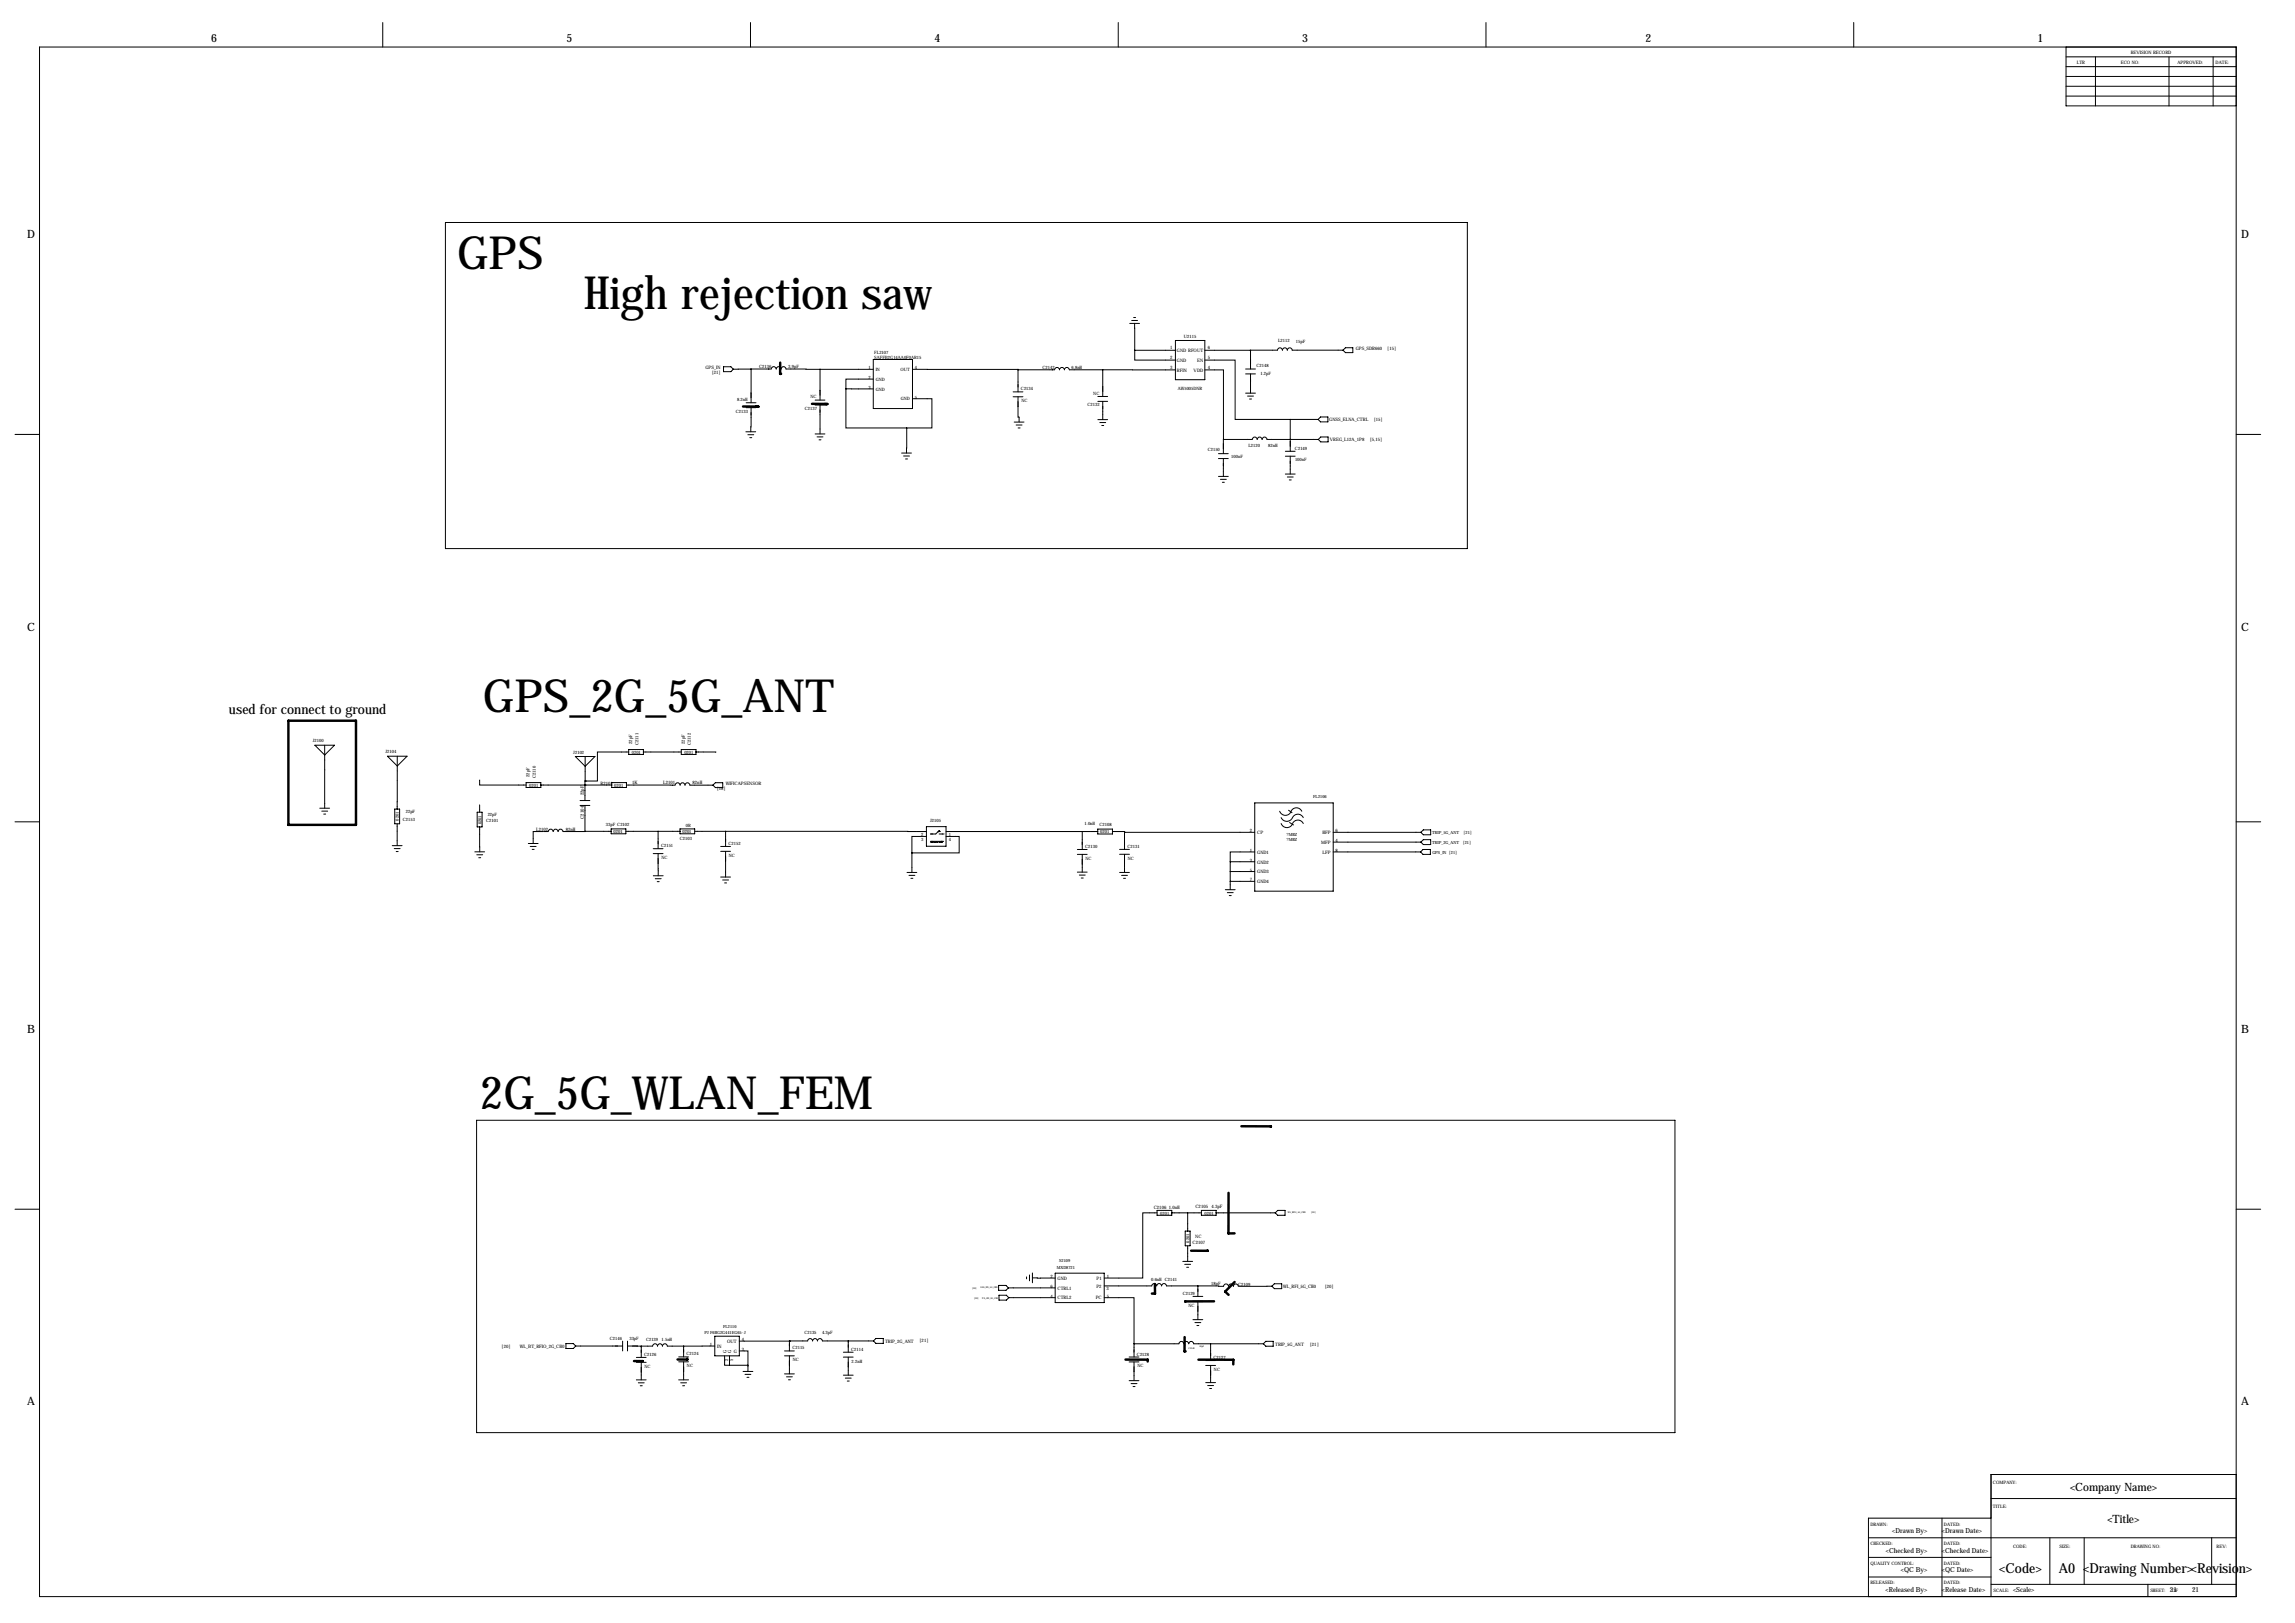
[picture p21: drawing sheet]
<svg xmlns="http://www.w3.org/2000/svg" width="1189mm" height="841mm" viewBox="0 0 1189 841" stroke-linecap="round" stroke-linejoin="round" font-family="sans-serif">
<defs><g id="words">
<g font-size="23.7">
<text x="237" y="139">GPS</text>
<text x="302" y="160">High rejection saw</text>
<text x="250" y="369">GPS_2G_5G_ANT</text>
<text x="249" y="575">2G_5G_WLAN_FEM</text>
</g>
<g font-size="7.1">
<text x="119" y="370">used for connect to ground</text>
<text x="1036" y="815">&lt;Code&gt;</text>
<text x="1066" y="815">A0 &lt;Drawing Number&gt;&lt;Revision&gt;</text>
</g>
<g font-size="5.9">
<text x="109" y="22">6</text>
<text x="294" y="22">5</text>
<text x="484" y="22">4</text>
<text x="675" y="22">3</text>
<text x="852" y="22">2</text>
<text x="1056" y="22">1</text>
<text x="14" y="123">D</text>
<text x="1161" y="123">D</text>
<text x="14" y="327">C</text>
<text x="1161" y="327">C</text>
<text x="14" y="535">B</text>
<text x="1161" y="535">B</text>
<text x="14" y="728">A</text>
<text x="1161" y="728">A</text>
<text x="1072" y="772">&lt;Company Name&gt;</text>
<text x="1092" y="789">&lt;Title&gt;</text>
</g>
<g font-size="3.6">
<text x="980" y="794">&lt;Drawn By&gt;</text>
<text x="1006" y="794">&lt;Drawn Date&gt;</text>
<text x="977" y="804">&lt;Checked By&gt;</text>
<text x="1006" y="804">&lt;Checked Date&gt;</text>
<text x="985" y="814">&lt;QC By&gt;</text>
<text x="1006" y="814">&lt;QC Date&gt;</text>
<text x="977" y="825">&lt;Released By&gt;</text>
<text x="1006" y="825">&lt;Release Date&gt;</text>
<text x="1043" y="825">&lt;Scale&gt;</text>
<text x="1124" y="825">21</text>
<text x="1136" y="825">21</text>
</g>
<g font-size="2.4">
<text x="1104" y="28">REVISION RECORD</text>
<text x="1076" y="33">LTR</text>
<text x="1099" y="33">ECO NO:</text>
<text x="1128" y="33">APPROVED:</text>
<text x="1148" y="33">DATE:</text>
<text x="606" y="181">1</text>
<text x="610" y="182">GND RFOUT</text>
<text x="626" y="181">6</text>
<text x="702" y="181">GPS_SDR660</text>
<text x="719" y="181">[15]</text>
<text x="365" y="191">GPS_IN</text>
<text x="606" y="186">2</text>
<text x="606" y="191">3</text>
<text x="610" y="187">GND</text>
<text x="620" y="187">EN</text>
<text x="626" y="186">5</text>
<text x="626" y="191">4</text>
<text x="369" y="194">[21]</text>
<text x="610" y="193">RFIN</text>
<text x="618" y="193">VDD</text>
<text x="689" y="218">GNSS_ELNA_CTRL</text>
<text x="712" y="218">[15]</text>
<text x="689" y="228">VREG_L12A_1P8</text>
<text x="710" y="228">[5,15]</text>
<text x="311" y="406">R2101</text>
<text x="327" y="406">1K</text>
<text x="344" y="406">L2101</text>
<text x="359" y="406">82nH</text>
<text x="376" y="407">WIFICAPSENSOR</text>
<text x="302" y="412" transform="rotate(-90 302 412)">22pF</text>
<text x="371" y="409">[18]</text>
<text x="302" y="424" transform="rotate(-90 302 424)">C2104</text>
<text x="278" y="430">L2102</text>
<text x="293" y="430">82nH</text>
<text x="647" y="431">2</text>
<text x="692" y="431">6</text>
<text x="651" y="432">CP</text>
<text x="684" y="437">MFP</text>
<text x="685" y="432">HFP</text>
<text x="692" y="436">4</text>
<text x="647" y="441">1</text>
<text x="651" y="442">GND1</text>
<text x="685" y="442">LFP</text>
<text x="692" y="441">8</text>
<text x="647" y="446">3</text>
<text x="651" y="447">GND2</text>
<text x="647" y="451">5</text>
<text x="651" y="452">GND3</text>
<text x="647" y="457">7</text>
<text x="651" y="457">GND4</text>
<text x="598" y="626">C2106</text>
<text x="605" y="626">1.0nH</text>
<text x="619" y="626">C2105</text>
<text x="628" y="626">4.3pF</text>
<text x="619" y="641">NC</text>
<text x="618" y="645">C2107</text>
<text x="544" y="662">2</text>
<text x="548" y="663">GND</text>
<text x="568" y="663">P1</text>
<text x="573" y="662">1</text>
<text x="544" y="667">6</text>
<text x="548" y="668">CTRL1</text>
<text x="568" y="667">P2</text>
<text x="573" y="668">3</text>
<text x="665" y="667">WL_RFI_5G_CH0</text>
<text x="686" y="667">[20]</text>
<text x="544" y="672">4</text>
<text x="548" y="673">CTRL2</text>
<text x="568" y="673">PC</text>
<text x="573" y="672">5</text>
<text x="377" y="696">OUT</text>
<text x="384" y="695">4</text>
<text x="458" y="695">TRIP_2G_ANT</text>
<text x="476" y="695">[21]</text>
<text x="260" y="698">[20]</text>
<text x="269" y="698">WL_BT_RFIO_2G_CH0</text>
<text x="368" y="697">1</text>
<text x="372" y="698">IN</text>
<text x="376" y="701" transform="rotate(-90 376 701)">G</text>
<text x="379" y="701" transform="rotate(-90 379 701)">G</text>
<text x="380" y="701">G</text>
<text x="384" y="700">3</text>
<text x="661" y="697">TRIP_5G_ANT</text>
<text x="679" y="697">[21]</text>
<text x="377" y="705" transform="rotate(-90 377 705)">2</text>
<text x="380" y="705" transform="rotate(-90 380 705)">5</text>
<text x="1032" y="769">COMPANY:</text>
<text x="1032" y="781">TITLE:</text>
<text x="969" y="790">DRAWN:</text>
<text x="1007" y="790">DATED:</text>
<text x="969" y="800">CHECKED:</text>
<text x="1007" y="800">DATED:</text>
<text x="1043" y="802">CODE:</text>
<text x="1067" y="802">SIZE:</text>
<text x="1104" y="802">DRAWING NO:</text>
<text x="1148" y="802">REV:</text>
<text x="969" y="810">QUALITY CONTROL:</text>
<text x="1007" y="810">DATED:</text>
<text x="969" y="821">RELEASED:</text>
<text x="1007" y="821">DATED:</text>
<text x="1033" y="824">SCALE:</text>
<text x="1114" y="824">SHEET:</text>
<text x="1125" y="824">OF</text>
</g>
<g font-size="2.3">
<text x="613" y="175">U2115</text>
<text x="662" y="177">L2112</text>
<text x="671" y="177">15pF</text>
<text x="453" y="183">FL2107</text>
<text x="453" y="186">SAFFB2G14AA0F0AR15</text>
<text x="393" y="191">C2136</text>
<text x="408" y="191">3.9pF</text>
<text x="450" y="191">1</text>
<text x="474" y="191">4</text>
<text x="540" y="191">C2142</text>
<text x="555" y="191">6.8nH</text>
<text x="651" y="190">C2148</text>
<text x="450" y="196">2</text>
<text x="454" y="192">IN</text>
<text x="454" y="197">GND</text>
<text x="467" y="192">OUT</text>
<text x="653" y="194">1.2pF</text>
<text x="450" y="201">3</text>
<text x="454" y="202">GND</text>
<text x="529" y="202">C2134</text>
<text x="610" y="202">AW5005DNR</text>
<text x="382" y="208">8.2nH</text>
<text x="420" y="206">NC</text>
<text x="467" y="207">GND</text>
<text x="474" y="207">5</text>
<text x="529" y="208">NC</text>
<text x="566" y="204">NC</text>
<text x="381" y="214">C2133</text>
<text x="417" y="212">C2137</text>
<text x="563" y="210">C2132</text>
<text x="626" y="234">C2150</text>
<text x="647" y="232">L2120</text>
<text x="657" y="232">82nH</text>
<text x="671" y="233">C2149</text>
<text x="638" y="237">100nF</text>
<text x="671" y="239">100nF</text>
<text x="162" y="384">J2100</text>
<text x="327" y="385" transform="rotate(-90 327 385)">22pF</text>
<text x="331" y="386" transform="rotate(-90 331 386)">C2111</text>
<text x="355" y="385" transform="rotate(-90 355 385)">22pF</text>
<text x="358" y="386" transform="rotate(-90 358 386)">C2112</text>
<text x="200" y="390">J2104</text>
<text x="297" y="390">J2102</text>
<text x="327" y="390">0201</text>
<text x="355" y="390">0201</text>
<text x="274" y="407">0201</text>
<text x="274" y="402" transform="rotate(-90 274 402)">22pF</text>
<text x="278" y="403" transform="rotate(-90 278 403)">C2110</text>
<text x="318" y="408">0201</text>
<text x="207" y="425" transform="rotate(-90 207 425)">0201</text>
<text x="209" y="425">C2153</text>
<text x="210" y="421">22pF</text>
<text x="252" y="426">C2101</text>
<text x="253" y="423">22pF</text>
<text x="482" y="426">J2105</text>
<text x="249" y="427" transform="rotate(-90 249 427)">0201</text>
<text x="314" y="428">33pF C2102</text>
<text x="318" y="432">0201</text>
<text x="354" y="432">0201</text>
<text x="355" y="429">0R</text>
<text x="562" y="428">1.0nH</text>
<text x="570" y="428">C2108</text>
<text x="570" y="432">0201</text>
<text x="352" y="435">C2103</text>
<text x="377" y="438">C2152</text>
<text x="477" y="436">3</text>
<text x="477" y="433">2</text>
<text x="492" y="436">4</text>
<text x="492" y="433">1</text>
<text x="342" y="439">C2151</text>
<text x="378" y="444">NC</text>
<text x="562" y="439">C2130</text>
<text x="584" y="439">C2131</text>
<text x="343" y="445">NC</text>
<text x="562" y="445">NC</text>
<text x="584" y="445">NC</text>
<text x="601" y="629">0201</text>
<text x="624" y="629">0201</text>
<text x="616" y="644" transform="rotate(-90 616 644)">0201</text>
<text x="596" y="663">0.6nH C2141</text>
<text x="627" y="666">18pF</text>
<text x="641" y="666">C2109</text>
<text x="613" y="671">C2129</text>
<text x="616" y="677">NC</text>
<text x="316" y="694">C2146</text>
<text x="326" y="694">33pF</text>
<text x="335" y="695">C2139</text>
<text x="343" y="695">1.5nH</text>
<text x="417" y="691">C2135</text>
<text x="426" y="691">4.3pF</text>
<text x="410" y="699">C2115</text>
<text x="441" y="700">C2114</text>
<text x="334" y="702">C2126</text>
<text x="356" y="702">C2124</text>
<text x="411" y="705">NC</text>
<text x="441" y="706">2.2nH</text>
<text x="589" y="702">C2128</text>
<text x="629" y="704">C2127</text>
<text x="334" y="708">NC</text>
<text x="356" y="708">NC</text>
<text x="589" y="708">NC</text>
<text x="629" y="710">NC</text>
</g>
<g font-size="2.2">
<text x="680" y="413">FL2106</text>
<text x="742" y="432">TRIP_5G_ANT</text>
<text x="758" y="432">[21]</text>
<text x="666" y="433">?MHZ</text>
<text x="666" y="435">?MHZ</text>
<text x="742" y="437">TRIP_2G_ANT</text>
<text x="758" y="437">[21]</text>
<text x="742" y="442">GPS_IN [21]</text>
<text x="549" y="654">S2109</text>
<text x="547" y="657">MXD8721</text>
<text x="375" y="688">FL2110</text>
<text x="365" y="691">PJ F6HG2G441EG65-J</text>
</g>
<g font-size="1.2">
<text x="667" y="628">WL_RFO_5G_CH0</text>
<text x="679" y="628">[20]</text>
<text x="504" y="667">[20]</text>
<text x="508" y="667">LNA_EN_5G_CH0</text>
<text x="505" y="673">[20]</text>
<text x="509" y="673">PA_EN_5G_CH0</text>
<text x="616" y="699">C2140</text>
<text x="621" y="698">18pF</text>
</g>
</g></defs>
<g fill="none" stroke="#000" stroke-width=".52">
<path d="M198 12v12M389 12v12M579 12v12M770 12v12M960 12v12M20 24h1138v803h-1138zM1070 24v31h88M1070 40h88M1070 29h88M1070 35h88M1085 29v26M1124 29v26"/>
<path d="M1146 29v26M1070 45h88M1070 50h88M231 115h529v169h-529zM585 168h5M586 166h3M587 164h1M588 168v13M609 176h15v21h-15zM375 190h4l1 1-1 2h-4zM389 191h11a1.3 1.3 0 0 1 1-1 1.3 1.3 0 0 1 1 1 1.3 1.3 0 0 1 1-1 1.3 1.3 0 0 1 2 1 1.3 1.3 0 0 1 1-1 1.3 1.3 0 0 1 1 1h18M389 191h-9"/>
<path d="M389 191v18M425 191v16M425 191h27M452 196h-14v5M452 186h21v26h-21zM473 191h54M527 191l19 1a1.4 1.4 0 0 1 2-2 1.3 1.3 0 0 1 1 2 1.3 1.3 0 0 1 1-2 1.3 1.3 0 0 1 1 2 1.4 1.4 0 0 1 2-2 1.3 1.3 0 0 1 1 2h17M527 191v12M571 192h38M571 192v13M588 181v6h21M588 181h21"/>
<path d="M624 181l24 1M624 187h16v30h28M624 192h10v36M645 191h5M645 194h5M648 182v9M648 194v10M696 181h-27a1.3 1.3 0 0 0-1-1 1.3 1.3 0 0 0-1 1 1.3 1.3 0 0 0-1-1 1.3 1.3 0 0 0-2 1 1.3 1.3 0 0 0-1-1 1.3 1.3 0 0 0-1 1l-14 1M696 181l1-1h4v3h-4zM387 211h5M387 209h5M389 211v13"/>
<path d="M422 210h5M422 207h5M425 210v15M438 201v21h32M438 201h14M473 207h10v15h-13M525 203h5M525 206h5M525 219h5M527 206v10h1v3M569 208h5M569 205h5"/>
<path d="M569 217h5M570 219h3M571 208v9M645 204h5M646 205h3M647 207h1M668 217v17M668 217h15M684 216h4v3h-4l-1-2zM8 225h12M386 224h5M387 225h3"/>
<path d="M388 227h1M422 225h5M423 226h3M424 228h1M467 235h5M468 236h3M469 238h1M470 222v13M526 220h3M527 222h1M571 220h1M631 238h5"/>
<path d="M631 235h5M634 238v9M634 228h15a1.3 1.3 0 0 1 1-2 1.3 1.3 0 0 1 1 2 1.4 1.4 0 0 1 2-2 1.3 1.3 0 0 1 1 2 1.3 1.3 0 0 1 1-2 1.3 1.3 0 0 1 1 2h27M634 228v7M666 236h5M666 234h5M668 236v10M684 226h4v3h-4l-1-1zM1158 225h13M631 247h5M632 248h3M633 250h1"/>
<path d="M666 246h5M667 247h3M668 249h1M163 386h10l-5 5zM168 386v33M201 392h10l-5 5zM206 392v27M298 392h10l-5 5zM303 392v13M326 390h-17v15h-6M326 388h7v3h-7zM333 390h20"/>
<path d="M353 388h8v3h-8zM361 390h10M166 419h5M204 419h3v8h-3zM248 404v3h25M248 417v4M273 405h7v3h-7zM280 407h23M300 417h6M300 415h6M303 407h14M303 407h.1"/>
<path d="M303 407v8M303 417v14M303 405v2M303 405h.1M317 405h8v3h-8zM325 407h25a1.3 1.3 0 0 1 1-2 1.3 1.3 0 0 1 1 2 1.4 1.4 0 0 1 2-2 1.3 1.3 0 0 1 1 2 1.3 1.3 0 0 1 1-2 1.3 1.3 0 0 1 1 2h12M369 407l2-2h3v3h-3zM650 416h41v46h-41zM668 420l1 1M8 426h12M167 420h3M168 422h1"/>
<path d="M203 438h5M204 440h3M206 427v11M247 421h3v7h-3zM248 428l1 13M274 437h5M275 438h3M276 440h1M284 431a1.3 1.3 0 0 1 1-2 1.4 1.4 0 0 1 2 2M284 431h-8v6M287 431a1.3 1.3 0 0 1 1-2 1.3 1.3 0 0 1 1 2M303 431h-11a1.4 1.4 0 0 0-2-2 1.3 1.3 0 0 0-1 2"/>
<path d="M303 431h14M317 429h7v3h-7zM324 431h28M338 440h5M341 431v9M352 429h8v3h-8zM360 431h16M373 438h5M376 431h104M376 431v7M480 433h-8v9M480 428h10v10h-10z"/>
<path d="M482 436h7M482 436h.1M483 436h-1M484 436h.1M484 436h-1M485 436h-1M486 436h-1M487 431h.1M487 432h2M487 436h-1M487 431h-1M487 431v-1l-2 2h-3"/>
<path d="M488 436h-1M488 436h.1M489 436h-1M490 433h7v9h-25M490 431h79M561 431v9M569 429h7v3h-7zM576 431h7M580 440h5M583 431v9M583 431h67M663 420a3 3 0 0 0 3 2 3 3 0 0 0 3-2"/>
<path d="M664 424a3 3 0 0 0 3 1 3 3 0 0 0 3-1M664 427a3 3 0 0 0 3 2 3 3 0 0 0 3-2M668 426l2 1M669 420a3 3 0 0 1 3-2 3 3 0 0 1 2 2M670 423a3 3 0 0 1 2-1 3 3 0 0 1 3 2M670 427a3 3 0 0 1 2-2 3 3 0 0 1 3 2M691 431h45M691 436h45M736 431l1-1h4v2h-4zM736 436l1-1h4v2h-4zM1158 426h13M205 441h1"/>
<path d="M246 441h5M247 443h3M248 444h1M338 442h5M338 454h6M339 455h3M340 457h1M341 442v12M373 441h5M373 454h5M374 456h3M375 457h1"/>
<path d="M376 441v13M470 452h5M471 453h3M472 455h1M472 442v10M558 440h5M558 443h5M558 452h5M559 453h3M560 455h1M561 443v9M580 442h5"/>
<path d="M580 452h5M581 453h3M582 455h1M583 442v10M637 451h13M637 446h13M637 457h13M637 446v15M650 441h-13v5M691 441h45M736 441l1-1h4v3h-4zM635 461h5"/>
<path d="M636 462h3M637 464h1M247 580h621v162h-621zM8 626h12M599 628h-7v34h-20M599 627h8v2h-8zM607 628h15M614 638h3v7h-3zM615 628v10M622 627h8v2h-8zM630 628h31M661 628l1-1h4v2h-4z"/>
<path d="M1158 626h13M535 659v5M547 659h25v16h-25zM613 653h5M614 655h3M615 656h1M615 645v8M517 666h4l1 1-1 1h-4zM517 671h4l2 1-2 1h-4zM522 667h25M523 672h24M532 661v1"/>
<path d="M533 660v3M535 662h12M572 666h25a1.3 1.3 0 0 1 1-1 1.3 1.3 0 0 1 1 1 1.3 1.3 0 0 1 1-1 1.3 1.3 0 0 1 2 1 1.3 1.3 0 0 1 1-1 1.3 1.3 0 0 1 1 1h17M572 672h15v24M618 672h5M618 674h5M621 666h13a1.3 1.3 0 0 1 1-1 1.3 1.3 0 0 1 1 1 1.3 1.3 0 0 1 2-1 1.3 1.3 0 0 1 1 1 1.3 1.3 0 0 1 1-1 1.3 1.3 0 0 1 1 1h18M621 666v6M621 674v10M660 665h4v2h-4l-1-1zM293 696h4l1 1-1 1h-4zM298 697h25"/>
<path d="M323 695v5M325 697h7M325 695v5M332 697h6a1.3 1.3 0 0 1 1-1 1.3 1.3 0 0 1 2 1 1.3 1.3 0 0 1 1-1 1.3 1.3 0 0 1 1 1 1.3 1.3 0 0 1 1-1 1.3 1.3 0 0 1 2 1h8M332 697v6M354 697v6M370 697h-16M370 692h13v10h-13zM383 700h4v7M383 695h26M406 700h5M409 695h.1"/>
<path d="M409 695v5M439 695v5M452 695h-26a1.3 1.3 0 0 0-1-2 1.4 1.4 0 0 0-2 2 1.3 1.3 0 0 0-1-2 1.3 1.3 0 0 0-1 2 1.3 1.3 0 0 0-1-2 1.4 1.4 0 0 0-2 2h-9M454 693h4v3h-4l-2-1zM587 696h24a1.3 1.3 0 0 1 1-1 1.3 1.3 0 0 1 1 1 1.3 1.3 0 0 1 2-1 1.3 1.3 0 0 1 1 1 1.3 1.3 0 0 1 1-1 1.3 1.3 0 0 1 1 1h36M587 696v7M618 684h5M619 685h3M620 687h1M627 696v9M656 695h4v2h-4l-2-1zM330 703h5"/>
<path d="M330 706h5M330 715h5M331 716h3M332 718h1M332 706v9M352 703h5M352 705h5M352 715h5M353 716h3M354 718h1M354 705v10M375 702v5h3"/>
<path d="M378 707h9M378 702v5M385 710h5M386 712h3M387 713h1M387 707v3M406 702h5M406 712h5M407 713h3M408 715h1M409 702v10M437 700h5"/>
<path d="M437 703h5M437 712h5M438 714h3M439 715h1M439 703v9M585 703h5M585 705h5M585 715h5M586 717h3M587 718h1M587 705v10M625 705h5"/>
<path d="M625 707h5M625 716h5M626 718h3M627 719h1M627 707v9M1031 776h127M1158 764h-127v63M968 797h190M1006 786v41M1031 786h-63v41M1062 797v24M1080 797v24"/>
<path d="M1146 797v24M968 807h63M968 817h63M1031 821h127M1113 821v6"/>
</g>
<g fill="none" stroke="#000" stroke-width="1.3">
<path d="M404 188v6h1M385 211h8h-1M421 209h8h-1M428 209h.1M149 373h35v54h-35zM643 583l15 1M636 618v21h4M626 648h-9M598 665v5h-1M629 674h-15M640 664l-5 5 1 2M614 693v7"/>
<path d="M328 705h5M333 705h.1M356 704h-5M583 704h12v1M621 704h18v3"/>
</g>
<use href="#words"/>
</svg>
